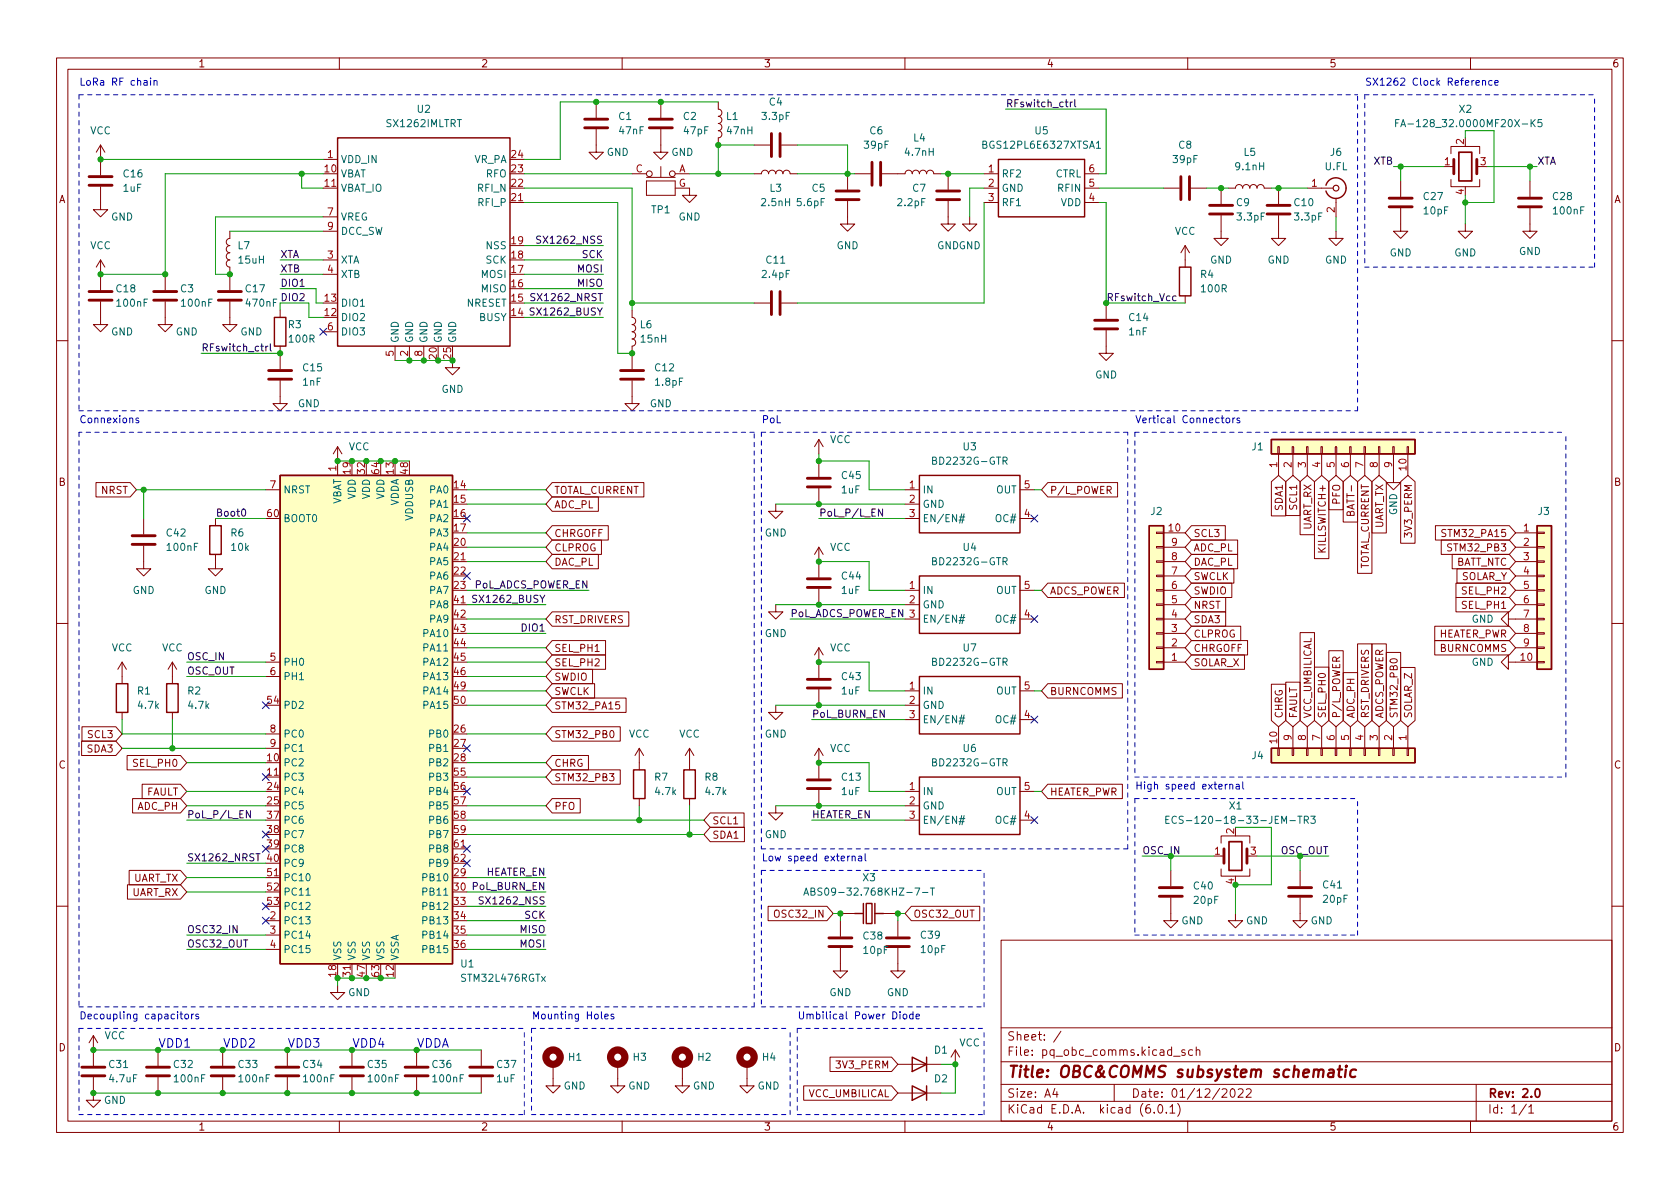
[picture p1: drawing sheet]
<svg xmlns="http://www.w3.org/2000/svg" width="297mm" height="210mm" viewBox="0 0 297 210" stroke-linecap="round" stroke-linejoin="round" font-family="sans-serif">
<defs><g id="words">
<text font-size="2.8" fill="#840000" x="178" y="190.6">Title: OBC&amp;COMMS subsystem schematic</text>
<g font-size="2.1" fill="#0000c2">
<text x="27.9" y="185.2">VDD1</text>
<text x="39.4" y="185.2">VDD2</text>
<text x="50.8" y="185.2">VDD3</text>
<text x="62.2" y="185.2">VDD4</text>
<text x="73.7" y="185.2">VDDA</text>
</g>
<g font-size="2.1" fill="#840000">
<text x="178" y="184">Sheet: /</text>
<text x="178" y="186.7">File: pq_obc_comms.kicad_sch</text>
<text x="178" y="196.9">KiCad E.D.A. kicad (6.0.1)</text>
<text x="178" y="194.1">Size: A4</text>
<text x="200" y="194.1">Date: 01/12/2022</text>
<text x="263" y="194.1">Rev: 2.0</text>
<text x="263" y="196.9">Id: 1/1</text>
</g>
<g font-size="1.8" fill="#840000">
<text x="35" y="11.9">1</text>
<text x="85" y="11.9">2</text>
<text x="135" y="11.9">3</text>
<text x="185" y="11.9">4</text>
<text x="235" y="11.9">5</text>
<text x="285" y="11.9">6</text>
<text x="10.3" y="35.9">A</text>
<text x="285.3" y="35.9">A</text>
<text x="10.3" y="85.9">B</text>
<text x="17.9" y="87.3">NRST</text>
<text x="97.9" y="89.9">ADC_PL</text>
<text x="97.9" y="87.3">TOTAL_CURRENT</text>
<text x="185.6" y="87.3">P/L_POWER</text>
<text x="236.9" y="89.1" transform="rotate(-90 236.9 89.1)">PFO</text>
<text x="285.3" y="85.9">B</text>
<text x="97.9" y="95">CHRGOFF</text>
<text x="211" y="95">SCL3</text>
<text x="226.8" y="90.2" transform="rotate(-90 226.8 90.2)">SDA1</text>
<text x="229.3" y="90" transform="rotate(-90 229.3 90)">SCL1</text>
<text x="231.9" y="93.8" transform="rotate(-90 231.9 93.8)">UART_RX</text>
<text x="239.5" y="90.8" transform="rotate(-90 239.5 90.8)">BATT-</text>
<text x="244.6" y="93.7" transform="rotate(-90 244.6 93.7)">UART_TX</text>
<text x="249.6" y="94.7" transform="rotate(-90 249.6 94.7)">3V3_PERM</text>
<text x="255.4" y="95">STM32_PA15</text>
<text x="97.9" y="100">DAC_PL</text>
<text x="97.9" y="97.5">CLPROG</text>
<text x="211" y="97.5">ADC_PL</text>
<text x="211" y="100">DAC_PL</text>
<text x="234.4" y="97.4" transform="rotate(-90 234.4 97.4)">KILLSWITCH+</text>
<text x="242" y="101" transform="rotate(-90 242 101)">TOTAL_CURRENT</text>
<text x="256.4" y="97.5">STM32_PB3</text>
<text x="257.2" y="100">BATT_NTC</text>
<text x="185.6" y="105.1">ADCS_POWER</text>
<text x="211" y="105.1">SWDIO</text>
<text x="211" y="107.7">NRST</text>
<text x="211" y="102.6">SWCLK</text>
<text x="258.2" y="102.6">SOLAR_Y</text>
<text x="258.7" y="105.1">SEL_PH2</text>
<text x="258.7" y="107.7">SEL_PH1</text>
<text x="97.9" y="110.2">RST_DRIVERS</text>
<text x="211" y="110.2">SDA3</text>
<text x="211" y="112.7">CLPROG</text>
<text x="254.2" y="112.7">HEATER_PWR</text>
<text x="97.9" y="115.3">SEL_PH1</text>
<text x="97.9" y="117.8">SEL_PH2</text>
<text x="211" y="115.3">CHRGOFF</text>
<text x="211" y="117.8">SOLAR_X</text>
<text x="254.7" y="115.3">BURNCOMMS</text>
<text x="97.9" y="120.4">SWDIO</text>
<text x="97.9" y="125.4">STM32_PA15</text>
<text x="97.9" y="122.9">SWCLK</text>
<text x="185.6" y="122.9">BURNCOMMS</text>
<text x="15.6" y="130.5">SCL3</text>
<text x="97.9" y="130.5">STM32_PB0</text>
<text x="226.8" y="127.1" transform="rotate(-90 226.8 127.1)">CHRG</text>
<text x="229.3" y="127.1" transform="rotate(-90 229.3 127.1)">FAULT</text>
<text x="231.9" y="127.1" transform="rotate(-90 231.9 127.1)">VCC_UMBILICAL</text>
<text x="234.4" y="127.1" transform="rotate(-90 234.4 127.1)">SEL_PH0</text>
<text x="236.9" y="127.1" transform="rotate(-90 236.9 127.1)">P/L_POWER</text>
<text x="239.5" y="127.1" transform="rotate(-90 239.5 127.1)">ADC_PH</text>
<text x="242" y="127.1" transform="rotate(-90 242 127.1)">RST_DRIVERS</text>
<text x="244.6" y="127.1" transform="rotate(-90 244.6 127.1)">ADCS_POWER</text>
<text x="247.1" y="127.1" transform="rotate(-90 247.1 127.1)">STM32_PB0</text>
<text x="249.6" y="127.1" transform="rotate(-90 249.6 127.1)">SOLAR_Z</text>
<text x="10.3" y="135.9">C</text>
<text x="15.4" y="133.1">SDA3</text>
<text x="23.7" y="135.6">SEL_PH0</text>
<text x="97.9" y="135.6">CHRG</text>
<text x="285.3" y="135.9">C</text>
<text x="24.3" y="143.2">ADC_PH</text>
<text x="25.8" y="140.7">FAULT</text>
<text x="97.9" y="143.2">PFO</text>
<text x="97.9" y="138.1">STM32_PB3</text>
<text x="185.6" y="140.7">HEATER_PWR</text>
<text x="125.9" y="145.8">SCL1</text>
<text x="125.9" y="148.3">SDA1</text>
<text x="23.4" y="155.9">UART_TX</text>
<text x="23.2" y="158.5">UART_RX</text>
<text x="137.3" y="162.3">OSC32_IN</text>
<text x="161.4" y="162.3">OSC32_OUT</text>
<text x="10.3" y="185.9">D</text>
<text x="285.3" y="185.9">D</text>
<text x="148.1" y="188.9">3V3_PERM</text>
<text x="142.9" y="194">VCC_UMBILICAL</text>
<text x="35" y="199.9">1</text>
<text x="85" y="199.9">2</text>
<text x="135" y="199.9">3</text>
<text x="185" y="199.9">4</text>
<text x="235" y="199.9">5</text>
<text x="285" y="199.9">6</text>
</g>
<g font-size="1.8" fill="#0000c2">
<text x="14" y="15.1">LoRa RF chain</text>
<text x="241.3" y="15.1">SX1262 Clock Reference</text>
<text x="14" y="74.8">Connexions</text>
<text x="134.6" y="74.8">PoL</text>
<text x="200.7" y="74.8">Vertical Connectors</text>
<text x="200.7" y="139.6">High speed external</text>
<text x="134.6" y="152.3">Low speed external</text>
<text x="14" y="180.2">Decoupling capacitors</text>
<text x="94" y="180.2">Mounting Holes</text>
<text x="141" y="180.2">Umbilical Power Diode</text>
</g>
<g font-size="1.8" fill="#006464">
<text x="15.9" y="23.7">VCC</text>
<text x="68.5" y="22.5">SX1262IMLTRT</text>
<text x="73.8" y="19.9">U2</text>
<text x="109.4" y="21.2">C1</text>
<text x="109.6" y="23.7">47nF</text>
<text x="120.8" y="21.2">C2</text>
<text x="121" y="23.7">47pF</text>
<text x="128.4" y="21.2">L1</text>
<text x="128.6" y="23.7">47nH</text>
<text x="134.9" y="21.2">3.3pF</text>
<text x="136" y="18.7">C4</text>
<text x="153.8" y="23.7">C6</text>
<text x="183" y="23.7">U5</text>
<text x="248.8" y="22.5">FA-128_32.0000MF20X-K5</text>
<text x="258" y="19.9">X2</text>
<text x="60.2" y="28.8">VDD_IN</text>
<text x="83.8" y="28.8">VR_PA</text>
<text x="107.3" y="27.6">GND</text>
<text x="118.7" y="27.6">GND</text>
<text x="152.9" y="26.3">39pF</text>
<text x="160.2" y="27.6">4.7nH</text>
<text x="161.5" y="25">L4</text>
<text x="174.2" y="26.3">BGS12PL6E6327XTSA1</text>
<text x="207.5" y="28.8">39pF</text>
<text x="208.4" y="26.3">C8</text>
<text x="219.9" y="27.6">L5</text>
<text x="235.2" y="27.6">J6</text>
<text x="21.8" y="33.9">1uF</text>
<text x="21.9" y="31.4">C16</text>
<text x="60.2" y="31.4">VBAT</text>
<text x="60.2" y="33.9">VBAT_IO</text>
<text x="84.6" y="33.9">RFI_N</text>
<text x="85.9" y="31.4">RFO</text>
<text x="136.1" y="33.9">L3</text>
<text x="143.6" y="33.9">C5</text>
<text x="161.4" y="33.9">C7</text>
<text x="177" y="31.4">RF2</text>
<text x="177" y="33.9">GND</text>
<text x="186.5" y="31.4">CTRL</text>
<text x="187.1" y="33.9">RFIN</text>
<text x="218.6" y="30.1">9.1nH</text>
<text x="234.3" y="30.1">U.FL</text>
<text x="251.8" y="35.4">C27</text>
<text x="274.6" y="35.4">C28</text>
<text x="19.6" y="39">GND</text>
<text x="60.2" y="39">VREG</text>
<text x="60.2" y="41.5">DCC_SW</text>
<text x="84.6" y="36.4">RFI_P</text>
<text x="115.2" y="37.7">TP1</text>
<text x="120" y="39">GND</text>
<text x="134.8" y="36.4">2.5nH</text>
<text x="141" y="36.4">5.6pF</text>
<text x="158.8" y="36.4">2.2pF</text>
<text x="177" y="36.4">RF1</text>
<text x="187.5" y="36.4">VDD</text>
<text x="207.7" y="41.5">VCC</text>
<text x="218.6" y="36.4">C9</text>
<text x="218.8" y="39">3.3pF</text>
<text x="228.9" y="36.4">C10</text>
<text x="229" y="39">3.3pF</text>
<text x="251.8" y="37.9">10pF</text>
<text x="274.8" y="37.9">100nF</text>
<text x="15.9" y="44.1">VCC</text>
<text x="42.1" y="44.1">L7</text>
<text x="42.3" y="46.6">15uH</text>
<text x="60.2" y="46.6">XTA</text>
<text x="85.9" y="46.6">SCK</text>
<text x="86" y="44.1">NSS</text>
<text x="135.5" y="46.6">C11</text>
<text x="147.9" y="44.1">GND</text>
<text x="165.7" y="44.1">GNDGND</text>
<text x="213.9" y="46.6">GND</text>
<text x="224.1" y="46.6">GND</text>
<text x="234.3" y="46.6">GND</text>
<text x="245.7" y="45.3">GND</text>
<text x="257.1" y="45.3">GND</text>
<text x="268.5" y="45.1">GND</text>
<text x="20.6" y="51.7">C18</text>
<text x="31.9" y="51.7">C3</text>
<text x="43.5" y="51.7">C17</text>
<text x="60.2" y="49.1">XTB</text>
<text x="85.1" y="51.7">MISO</text>
<text x="85.1" y="49.1">MOSI</text>
<text x="134.9" y="49.1">2.4pF</text>
<text x="212.3" y="49.1">R4</text>
<text x="212.5" y="51.7">100R</text>
<text x="19.6" y="59.3">GND</text>
<text x="20.8" y="54.2">100nF</text>
<text x="31.1" y="59.3">GND</text>
<text x="32.2" y="54.2">100nF</text>
<text x="42.5" y="59.3">GND</text>
<text x="43.6" y="54.2">470nF</text>
<text x="51" y="58">R3</text>
<text x="60.2" y="56.8">DIO2</text>
<text x="60.2" y="54.2">DIO1</text>
<text x="60.2" y="59.3">DIO3</text>
<text x="82.5" y="54.2">NRESET</text>
<text x="84.7" y="56.8">BUSY</text>
<text x="113.2" y="58">L6</text>
<text x="199.6" y="59.3">1nF</text>
<text x="199.7" y="56.8">C14</text>
<text x="51.2" y="60.6">100R</text>
<text x="53.6" y="65.7">C15</text>
<text x="70.5" y="60.7" transform="rotate(-90 70.5 60.7)">GND</text>
<text x="73" y="60.7" transform="rotate(-90 73 60.7)">GND</text>
<text x="75.6" y="60.7" transform="rotate(-90 75.6 60.7)">GND</text>
<text x="78.1" y="60.7" transform="rotate(-90 78.1 60.7)">GND</text>
<text x="80.6" y="60.7" transform="rotate(-90 80.6 60.7)">GND</text>
<text x="113.4" y="60.6">15nH</text>
<text x="115.9" y="65.7">C12</text>
<text x="53.6" y="68.2">1nF</text>
<text x="78" y="69.5">GND</text>
<text x="116" y="68.2">1.8pF</text>
<text x="193.6" y="66.9">GND</text>
<text x="52.6" y="72">GND</text>
<text x="114.9" y="72">GND</text>
<text x="61.6" y="79.6">VCC</text>
<text x="146.7" y="78.4">VCC</text>
<text x="165.4" y="82.2">BD2232G-GTR</text>
<text x="170.3" y="79.6">U3</text>
<text x="221.4" y="79.6">J1</text>
<text x="50" y="87.2">NRST</text>
<text x="60.3" y="89.4" transform="rotate(-90 60.3 89.4)">VBAT</text>
<text x="62.9" y="88.3" transform="rotate(-90 62.9 88.3)">VDD</text>
<text x="65.4" y="88.3" transform="rotate(-90 65.4 88.3)">VDD</text>
<text x="67.9" y="88.3" transform="rotate(-90 67.9 88.3)">VDD</text>
<text x="70.5" y="89.6" transform="rotate(-90 70.5 89.6)">VDDA</text>
<text x="76.1" y="87.2">PA0</text>
<text x="76.1" y="89.8">PA1</text>
<text x="148.8" y="87.2">1uF</text>
<text x="148.9" y="84.7">C45</text>
<text x="163.1" y="87.2">IN</text>
<text x="163.1" y="89.8">GND</text>
<text x="176.1" y="87.2">OUT</text>
<text x="29.5" y="94.9">C42</text>
<text x="40.8" y="94.9">R6</text>
<text x="50" y="92.3">BOOT0</text>
<text x="73" y="92" transform="rotate(-90 73 92)">VDDUSB</text>
<text x="76.1" y="92.3">PA2</text>
<text x="76.1" y="94.9">PA3</text>
<text x="135.2" y="94.9">GND</text>
<text x="163.1" y="92.3">EN/EN#</text>
<text x="176.2" y="92.3">OC#</text>
<text x="203.5" y="91.1">J2</text>
<text x="247" y="91.1" transform="rotate(-90 247 91.1)">GND</text>
<text x="272" y="91.1">J3</text>
<text x="29.7" y="97.4">100nF</text>
<text x="41" y="97.4">10k</text>
<text x="76.1" y="97.4">PA4</text>
<text x="76.1" y="99.9">PA5</text>
<text x="146.7" y="97.4">VCC</text>
<text x="165.4" y="99.9">BD2232G-GTR</text>
<text x="170.3" y="97.4">U4</text>
<text x="23.4" y="105">GND</text>
<text x="36.1" y="105">GND</text>
<text x="76.1" y="102.5">PA6</text>
<text x="76.1" y="105">PA7</text>
<text x="76.1" y="107.6">PA8</text>
<text x="148.8" y="105">1uF</text>
<text x="148.9" y="102.5">C44</text>
<text x="163.1" y="105">IN</text>
<text x="163.1" y="107.6">GND</text>
<text x="176.1" y="105">OUT</text>
<text x="75.1" y="112.6">PA10</text>
<text x="76.1" y="110.1">PA9</text>
<text x="135.2" y="112.6">GND</text>
<text x="163.1" y="110.1">EN/EN#</text>
<text x="176.2" y="110.1">OC#</text>
<text x="260.2" y="110.1">GND</text>
<text x="19.7" y="115.2">VCC</text>
<text x="28.6" y="115.2">VCC</text>
<text x="50" y="117.7">PH0</text>
<text x="75.1" y="115.2">PA11</text>
<text x="75.1" y="117.7">PA12</text>
<text x="146.7" y="115.2">VCC</text>
<text x="165.4" y="117.7">BD2232G-GTR</text>
<text x="170.3" y="115.2">U7</text>
<text x="260.2" y="117.7">GND</text>
<text x="24.3" y="122.8">R1</text>
<text x="24.5" y="125.3">4.7k</text>
<text x="33.2" y="122.8">R2</text>
<text x="33.4" y="125.3">4.7k</text>
<text x="50" y="125.3">PD2</text>
<text x="50" y="120.3">PH1</text>
<text x="75.1" y="120.3">PA13</text>
<text x="75.1" y="122.8">PA14</text>
<text x="75.1" y="125.3">PA15</text>
<text x="148.8" y="122.8">1uF</text>
<text x="148.9" y="120.3">C43</text>
<text x="163.1" y="122.8">IN</text>
<text x="163.1" y="125.3">GND</text>
<text x="176.1" y="122.8">OUT</text>
<text x="50" y="130.4">PC0</text>
<text x="76.1" y="130.4">PB0</text>
<text x="111.2" y="130.4">VCC</text>
<text x="120.1" y="130.4">VCC</text>
<text x="135.2" y="130.4">GND</text>
<text x="163.1" y="127.9">EN/EN#</text>
<text x="176.2" y="127.9">OC#</text>
<text x="50" y="135.5">PC2</text>
<text x="50" y="133">PC1</text>
<text x="76.1" y="133">PB1</text>
<text x="76.1" y="135.5">PB2</text>
<text x="146.7" y="133">VCC</text>
<text x="165.4" y="135.5">BD2232G-GTR</text>
<text x="170.3" y="133">U6</text>
<text x="221.4" y="134.2">J4</text>
<text x="50" y="138">PC3</text>
<text x="50" y="140.6">PC4</text>
<text x="50" y="143.1">PC5</text>
<text x="76.1" y="138">PB3</text>
<text x="76.1" y="140.6">PB4</text>
<text x="76.1" y="143.1">PB5</text>
<text x="115.8" y="138">R7</text>
<text x="116" y="140.6">4.7k</text>
<text x="124.6" y="138">R8</text>
<text x="124.8" y="140.6">4.7k</text>
<text x="148.8" y="140.6">1uF</text>
<text x="148.9" y="138">C13</text>
<text x="163.1" y="140.6">IN</text>
<text x="163.1" y="143.1">GND</text>
<text x="176.1" y="140.6">OUT</text>
<text x="217.4" y="143.1">X1</text>
<text x="50" y="145.7">PC6</text>
<text x="50" y="148.2">PC7</text>
<text x="76.1" y="145.7">PB6</text>
<text x="76.1" y="148.2">PB7</text>
<text x="135.2" y="148.2">GND</text>
<text x="163.1" y="145.7">EN/EN#</text>
<text x="176.2" y="145.7">OC#</text>
<text x="209.1" y="145.7">ECS-120-18-33-JEM-TR3</text>
<text x="50" y="150.7">PC8</text>
<text x="50" y="153.3">PC9</text>
<text x="50" y="155.8">PC10</text>
<text x="75.1" y="155.8">PB10</text>
<text x="76.1" y="150.7">PB8</text>
<text x="76.1" y="153.3">PB9</text>
<text x="152.6" y="155.8">X3</text>
<text x="50" y="158.4">PC11</text>
<text x="50" y="160.9">PC12</text>
<text x="75.1" y="158.4">PB11</text>
<text x="75.1" y="160.9">PB12</text>
<text x="144.4" y="158.4">ABS09-32.768KHZ-7-T</text>
<text x="211.1" y="157.3">C40</text>
<text x="211.2" y="159.8">20pF</text>
<text x="234" y="157.1">C41</text>
<text x="234" y="159.6">20pF</text>
<text x="50" y="163.4">PC13</text>
<text x="50" y="166">PC14</text>
<text x="75.1" y="163.4">PB13</text>
<text x="75.1" y="166">PB14</text>
<text x="152.7" y="166.1">C38</text>
<text x="162.9" y="166">C39</text>
<text x="208.9" y="163.4">GND</text>
<text x="220.3" y="163.4">GND</text>
<text x="231.7" y="163.4">GND</text>
<text x="50" y="168.5">PC15</text>
<text x="60.3" y="169.9" transform="rotate(-90 60.3 169.9)">VSS</text>
<text x="62.9" y="169.9" transform="rotate(-90 62.9 169.9)">VSS</text>
<text x="65.4" y="169.9" transform="rotate(-90 65.4 169.9)">VSS</text>
<text x="67.9" y="169.9" transform="rotate(-90 67.9 169.9)">VSS</text>
<text x="70.5" y="169.9" transform="rotate(-90 70.5 169.9)">VSSA</text>
<text x="75.1" y="168.5">PB15</text>
<text x="81.5" y="171.1">U1</text>
<text x="81.8" y="173.6">STM32L476RGTx</text>
<text x="152.7" y="168.7">10pF</text>
<text x="162.9" y="168.5">10pF</text>
<text x="61.5" y="176.1">GND</text>
<text x="146.6" y="176.1">GND</text>
<text x="156.8" y="176.1">GND</text>
<text x="18.5" y="183.8">VCC</text>
<text x="169.6" y="185">VCC</text>
<text x="19.4" y="188.8">C31</text>
<text x="19.5" y="191.4">4.7uF</text>
<text x="30.8" y="188.8">C32</text>
<text x="30.9" y="191.4">100nF</text>
<text x="42.2" y="188.8">C33</text>
<text x="42.4" y="191.4">100nF</text>
<text x="53.6" y="188.8">C34</text>
<text x="53.8" y="191.4">100nF</text>
<text x="65.1" y="188.8">C35</text>
<text x="65.2" y="191.4">100nF</text>
<text x="76.5" y="188.8">C36</text>
<text x="76.7" y="191.4">100nF</text>
<text x="87.9" y="191.4">1uF</text>
<text x="87.9" y="188.8">C37</text>
<text x="100.5" y="187.6">H1</text>
<text x="112" y="187.6">H3</text>
<text x="123.4" y="187.6">H2</text>
<text x="134.8" y="187.6">H4</text>
<text x="165.2" y="191.4">D2</text>
<text x="165.2" y="186.3">D1</text>
<text x="18.4" y="195.2">GND</text>
<text x="99.6" y="192.7">GND</text>
<text x="111.1" y="192.7">GND</text>
<text x="122.5" y="192.7">GND</text>
<text x="133.9" y="192.7">GND</text>
</g>
<g font-size="1.8" fill="#0f0f0f">
<text x="177.8" y="18.9">RFswitch_ctrl</text>
<text x="242.8" y="29.1">XTB</text>
<text x="271.8" y="29.1">XTA</text>
<text x="49.5" y="45.6">XTA</text>
<text x="95.8" y="43.1">SX1262_NSS</text>
<text x="102.9" y="45.6">SCK</text>
<text x="49.5" y="53.2">DIO2</text>
<text x="49.5" y="50.7">DIO1</text>
<text x="49.5" y="48.2">XTB</text>
<text x="94.6" y="53.2">SX1262_NRST</text>
<text x="102.2" y="50.7">MISO</text>
<text x="102.2" y="48.2">MOSI</text>
<text x="94.5" y="55.8">SX1262_BUSY</text>
<text x="35.6" y="62.1">RFswitch_ctrl</text>
<text x="38.1" y="91.3">Boot0</text>
<text x="144.8" y="91.3">PoL_P/L_EN</text>
<text x="83.7" y="104">PoL_ADCS_POWER_EN</text>
<text x="84.3" y="106.6">SX1262_BUSY</text>
<text x="92.4" y="111.7">DIO1</text>
<text x="139.7" y="109.1">PoL_ADCS_POWER_EN 3</text>
<text x="33" y="119.3">OSC_OUT</text>
<text x="33" y="116.7">OSC_IN</text>
<text x="143.5" y="126.9">PoL_BURN_EN</text>
<text x="33" y="144.7">PoL_P/L_EN</text>
<text x="143.5" y="144.7">HEATER_EN</text>
<text x="33" y="152.3">SX1262_NRST</text>
<text x="85.8" y="154.8">HEATER_EN</text>
<text x="83.6" y="157.4">PoL_BURN_EN</text>
<text x="85.6" y="159.9">SX1262_NSS</text>
<text x="33" y="167.5">OSC32_OUT</text>
<text x="33" y="165">OSC32_IN</text>
<text x="92" y="165">MISO</text>
<text x="92" y="167.5">MOSI</text>
<text x="92.8" y="162.5">SCK</text>
</g>
<g font-size="1.8" fill="#a90000">
<text x="57.9" y="27.9">1</text>
<text x="90.5" y="27.9">24</text>
<text x="255.4" y="29.2">1</text>
<text x="258.8" y="25.5" transform="rotate(-90 258.8 25.5)">2</text>
<text x="261.8" y="29.2">3</text>
<text x="57.4" y="30.5">10</text>
<text x="57.4" y="33">11</text>
<text x="90.5" y="35.6">21</text>
<text x="90.5" y="33">22</text>
<text x="90.5" y="30.5">23</text>
<text x="112.4" y="30.5">C</text>
<text x="120" y="33">G</text>
<text x="120" y="30.5">A</text>
<text x="174.8" y="30.5">1</text>
<text x="174.8" y="33">2</text>
<text x="174.8" y="35.6">3</text>
<text x="192.5" y="35.6">4</text>
<text x="192.5" y="33">5</text>
<text x="192.5" y="30.5">6</text>
<text x="231.9" y="33">1</text>
<text x="258.8" y="34.4" transform="rotate(-90 258.8 34.4)">4</text>
<text x="57.9" y="38.1">7</text>
<text x="57.9" y="40.6">9</text>
<text x="236" y="37.6" transform="rotate(-90 236 37.6)">2</text>
<text x="57.9" y="45.7">3</text>
<text x="90.5" y="45.7">18</text>
<text x="90.5" y="43.2">19</text>
<text x="57.4" y="53.3">13</text>
<text x="57.9" y="48.3">4</text>
<text x="90.5" y="53.3">15</text>
<text x="90.5" y="50.8">16</text>
<text x="90.5" y="48.3">17</text>
<text x="57.4" y="55.9">12</text>
<text x="57.9" y="58.4">6</text>
<text x="90.5" y="55.9">14</text>
<text x="69.6" y="63" transform="rotate(-90 69.6 63)">5</text>
<text x="72.1" y="63" transform="rotate(-90 72.1 63)">2</text>
<text x="74.7" y="63" transform="rotate(-90 74.7 63)">8</text>
<text x="77.2" y="63.5" transform="rotate(-90 77.2 63.5)">20</text>
<text x="79.8" y="63.5" transform="rotate(-90 79.8 63.5)">25</text>
<text x="59.4" y="83.3" transform="rotate(-90 59.4 83.3)">1</text>
<text x="62" y="83.8" transform="rotate(-90 62 83.8)">19</text>
<text x="64.5" y="83.8" transform="rotate(-90 64.5 83.8)">32</text>
<text x="67.1" y="83.8" transform="rotate(-90 67.1 83.8)">64</text>
<text x="69.6" y="83.8" transform="rotate(-90 69.6 83.8)">13</text>
<text x="72.1" y="83.8" transform="rotate(-90 72.1 83.8)">48</text>
<text x="225.8" y="82.7" transform="rotate(-90 225.8 82.7)">1</text>
<text x="228.3" y="82.7" transform="rotate(-90 228.3 82.7)">2</text>
<text x="230.9" y="82.7" transform="rotate(-90 230.9 82.7)">3</text>
<text x="233.4" y="82.7" transform="rotate(-90 233.4 82.7)">4</text>
<text x="236" y="82.7" transform="rotate(-90 236 82.7)">5</text>
<text x="238.5" y="82.7" transform="rotate(-90 238.5 82.7)">6</text>
<text x="241" y="82.7" transform="rotate(-90 241 82.7)">7</text>
<text x="243.6" y="82.7" transform="rotate(-90 243.6 82.7)">8</text>
<text x="246.1" y="82.7" transform="rotate(-90 246.1 82.7)">9</text>
<text x="248.7" y="83.1" transform="rotate(-90 248.7 83.1)">10</text>
<text x="47.8" y="86.4">7</text>
<text x="80.3" y="86.4">14</text>
<text x="80.3" y="88.9">15</text>
<text x="160.8" y="86.4">1</text>
<text x="160.8" y="88.9">2</text>
<text x="181.1" y="86.4">5</text>
<text x="47.3" y="91.4">60</text>
<text x="80.3" y="91.4">16</text>
<text x="80.3" y="94">17</text>
<text x="160.8" y="91.4">3</text>
<text x="181.1" y="91.4">4</text>
<text x="206.7" y="94">10</text>
<text x="269.4" y="94">1</text>
<text x="80.3" y="96.5">20</text>
<text x="80.3" y="99.1">21</text>
<text x="80.3" y="101.6">22</text>
<text x="207.2" y="101.6">7</text>
<text x="207.2" y="99.1">8</text>
<text x="207.2" y="96.5">9</text>
<text x="269.4" y="96.5">2</text>
<text x="269.4" y="99.1">3</text>
<text x="269.4" y="101.6">4</text>
<text x="80.3" y="104.1">23</text>
<text x="80.3" y="106.7">41</text>
<text x="160.8" y="104.1">1</text>
<text x="160.8" y="106.7">2</text>
<text x="181.1" y="104.1">5</text>
<text x="207.2" y="106.7">5</text>
<text x="207.2" y="104.1">6</text>
<text x="269.4" y="104.1">5</text>
<text x="269.4" y="106.7">6</text>
<text x="80.3" y="109.2">42</text>
<text x="80.3" y="111.8">43</text>
<text x="181.1" y="109.2">4</text>
<text x="207.2" y="111.8">3</text>
<text x="207.2" y="109.2">4</text>
<text x="269.4" y="109.2">7</text>
<text x="269.4" y="111.8">8</text>
<text x="47.8" y="116.8">5</text>
<text x="47.8" y="119.4">6</text>
<text x="80.3" y="114.3">44</text>
<text x="80.3" y="116.8">45</text>
<text x="80.3" y="119.4">46</text>
<text x="207.2" y="116.8">1</text>
<text x="207.2" y="114.3">2</text>
<text x="268.9" y="116.8">10</text>
<text x="269.4" y="114.3">9</text>
<text x="47.3" y="124.5">54</text>
<text x="80.3" y="121.9">49</text>
<text x="80.3" y="124.5">50</text>
<text x="160.8" y="121.9">1</text>
<text x="160.8" y="124.5">2</text>
<text x="181.1" y="121.9">5</text>
<text x="47.8" y="129.5">8</text>
<text x="80.3" y="129.5">26</text>
<text x="160.8" y="127">3</text>
<text x="181.1" y="127">4</text>
<text x="225.8" y="131.4" transform="rotate(-90 225.8 131.4)">10</text>
<text x="228.3" y="130.9" transform="rotate(-90 228.3 130.9)">9</text>
<text x="230.9" y="130.9" transform="rotate(-90 230.9 130.9)">8</text>
<text x="233.4" y="130.9" transform="rotate(-90 233.4 130.9)">7</text>
<text x="236" y="130.9" transform="rotate(-90 236 130.9)">6</text>
<text x="238.5" y="130.9" transform="rotate(-90 238.5 130.9)">5</text>
<text x="241" y="130.9" transform="rotate(-90 241 130.9)">4</text>
<text x="243.6" y="130.9" transform="rotate(-90 243.6 130.9)">3</text>
<text x="246.1" y="130.9" transform="rotate(-90 246.1 130.9)">2</text>
<text x="248.7" y="130.9" transform="rotate(-90 248.7 130.9)">1</text>
<text x="47.3" y="134.6">10</text>
<text x="47.3" y="137.2">11</text>
<text x="47.8" y="132.1">9</text>
<text x="80.3" y="132.1">27</text>
<text x="80.3" y="134.6">28</text>
<text x="80.3" y="137.2">55</text>
<text x="47.3" y="139.7">24</text>
<text x="47.3" y="142.2">25</text>
<text x="80.3" y="139.7">56</text>
<text x="80.3" y="142.2">57</text>
<text x="160.8" y="139.7">1</text>
<text x="160.8" y="142.2">2</text>
<text x="181.1" y="139.7">5</text>
<text x="47.3" y="144.8">37</text>
<text x="47.3" y="147.3">38</text>
<text x="47.3" y="149.9">39</text>
<text x="80.3" y="144.8">58</text>
<text x="80.3" y="147.3">59</text>
<text x="80.3" y="149.9">61</text>
<text x="160.8" y="144.8">3</text>
<text x="181.1" y="144.8">4</text>
<text x="218.2" y="147.4" transform="rotate(-90 218.2 147.4)">2</text>
<text x="47.3" y="152.4">40</text>
<text x="47.3" y="154.9">51</text>
<text x="80.3" y="154.9">29</text>
<text x="80.3" y="152.4">62</text>
<text x="214.8" y="151.1">1</text>
<text x="221.1" y="151.1">3</text>
<text x="47.3" y="157.5">52</text>
<text x="47.3" y="160">53</text>
<text x="80.3" y="157.5">30</text>
<text x="80.3" y="160">33</text>
<text x="218.2" y="156.3" transform="rotate(-90 218.2 156.3)">4</text>
<text x="47.8" y="162.6">2</text>
<text x="47.8" y="165.1">3</text>
<text x="47.8" y="167.6">4</text>
<text x="80.3" y="162.6">34</text>
<text x="80.3" y="165.1">35</text>
<text x="80.3" y="167.6">36</text>
<text x="59.4" y="172.7" transform="rotate(-90 59.4 172.7)">18</text>
<text x="62" y="172.7" transform="rotate(-90 62 172.7)">31</text>
<text x="64.5" y="172.7" transform="rotate(-90 64.5 172.7)">47</text>
<text x="67.1" y="172.7" transform="rotate(-90 67.1 172.7)">63</text>
<text x="69.6" y="172.7" transform="rotate(-90 69.6 172.7)">12</text>
</g>
<g font-size="1.8" fill="#009600">
<text x="195.6" y="53.2">RFswitch_Vcc</text>
<text x="201.9" y="151">OSC_IN</text>
<text x="226.4" y="151">OSC_OUT</text>
</g>
</g></defs>
<g fill="none" stroke="#840000" stroke-width=".18">
<path d="M10 10.2h277v190.1h-277zM12 12.2h273v186.1h-273zM60 10.2v2M105.4 18v2.8M110 10.2v2M116.8 18v2.8M127 18v1.3a.64 .64 0 0 1 .6 .6 .64 .64 0 0 1-.6 .7 .64 .64 0 0 1 .6 .6 .64 .64 0 0 1-.6 .6 .64 .64 0 0 1 .6 .7 .64 .64 0 0 1-.6 .6 .64 .64 0 0 1 .6 .6 .64 .64 0 0 1-.6 .7v1.2M160 10.2v2M210 10.2v2M260 10.2v2M17.8 33v4.1h1.2l-1.2 1.2-1.3-1.2h1.3M17.8 25.6v5.4"/>
<path d="M17.8 25.6l-.8 1.3M17.8 25.6l.7 1.3M57.1 33.3h2.6M57.1 28.2h2.6M57.1 38.3h2.6M90.2 35.8h2.5M105.4 22.9v4h1.3l-1.3 1.3-1.3-1.3h1.3M111.8 30.7h2.5M114.3 34.5h5.1zM114.3 32v2.5zM114.3 32h5.1zM114.3 31.4h5.1"/>
<path d="M116.8 22.9v4h1.3l-1.3 1.3-1.2-1.3h1.2M116.8 29.5v1.9M119.4 32v2.5zM119.4 33.3h2.5v1.2h1.3l-1.3 1.3-1.3-1.3h1.3M119.4 30.7h2.5M133.3 30.7h1.3a.64 .64 0 0 1 .7-.6 .64 .64 0 0 1 .6 .6 .64 .64 0 0 1 .6-.6 .64 .64 0 0 1 .7 .6 .64 .64 0 0 1 .6-.6 .64 .64 0 0 1 .6 .6 .64 .64 0 0 1 .7-.6 .64 .64 0 0 1 .6 .6h1.3M133.3 25.6h2.8M138.2 25.6h2.8M149.9 35.6v4h1.2l-1.2 1.3-1.3-1.3h1.3M149.9 30.7v2.8M151.1 30.7h2.8M156 30.7h4a.64 .64 0 0 1 .7-.6 .64 .64 0 0 1 .6 .6 .64 .64 0 0 1 .6-.6 .64 .64 0 0 1 .7 .6 .64 .64 0 0 1 .6-.6 .64 .64 0 0 1 .6 .6 .64 .64 0 0 1 .7-.6 .64 .64 0 0 1 .6 .6h1.3"/>
<path d="M167.6 35.6v4h1.3l-1.3 1.3-1.2-1.3h1.2M167.6 30.7v2.8M171.4 38.3v1.3h1.3l-1.3 1.3-1.2-1.3h1.2M174 30.7h2.5M174 33.3h2.5M174 35.8h2.5M191.8 30.7h2.5M191.8 33.3h2.5M191.8 35.8h2.5M205.7 33.3h2.8M210.6 33.3h2.8M215.9 38.1v4.1h1.3l-1.3 1.2-1.3-1.2h1.3"/>
<path d="M215.9 33.3v2.8M217.2 33.3h1.2a.64 .64 0 0 1 .7-.7 .64 .64 0 0 1 .6 .7 .64 .64 0 0 1 .6-.7 .64 .64 0 0 1 .7 .7 .64 .64 0 0 1 .6-.7 .64 .64 0 0 1 .6 .7 .64 .64 0 0 1 .7-.7 .64 .64 0 0 1 .6 .7h1.3M226.1 38.1v4.1h1.2l-1.2 1.2-1.3-1.2h1.3M226.1 33.3v2.8M231.1 33.3h4.6M236.2 35v3.3M247.6 36.8v4.1h1.3l-1.3 1.3-1.2-1.3h1.2M247.6 32v2.8M256.5 31.7v1.3h5.1v-1.3M256.5 27.2v-1.3h5.1v1.3M256.5 29.5h.5M259.1 39.6v1.3h1.2l-1.2 1.3-1.3-1.3h1.3"/>
<path d="M261.1 29.5h.5M270.5 36.8v4.1h1.3l-1.3 1.3-1.3-1.3h1.3M270.5 32v2.8M17.8 53.3v4.1h1.2l-1.2 1.3-1.3-1.3h1.3M17.8 46v5.3M17.8 46l-.8 1.2M17.8 46l.7 1.2M29.2 53.3v4.1h1.3l-1.3 1.3-1.3-1.3h1.3M29.2 48.5v2.8M40.6 40.9v1.3a.64 .64 0 0 0-.6 .6 .64 .64 0 0 0 .6 .6 .64 .64 0 0 0-.6 .7 .64 .64 0 0 0 .6 .6 .64 .64 0 0 0-.6 .6 .64 .64 0 0 0 .6 .7 .64 .64 0 0 0-.6 .6 .64 .64 0 0 0 .6 .6v4.1M40.6 53.3v4.1h1.3l-1.3 1.3-1.2-1.3h1.2M49.5 54.9v1.2"/>
<path d="M57.1 46h2.6M57.1 48.5h2.6M57.1 58.7h2.6M57.1 40.9h2.6M111.8 54.9v1.2a.64 .64 0 0 1 .6 .7 .64 .64 0 0 1-.6 .6 .64 .64 0 0 1 .6 .6 .64 .64 0 0 1-.6 .7 .64 .64 0 0 1 .6 .6 .64 .64 0 0 1-.6 .6 .64 .64 0 0 1 .6 .7 .64 .64 0 0 1-.6 .6v4.1M133.3 53.6h2.8M138.2 53.6h2.8M195.6 58.4v4.1h1.2l-1.2 1.2-1.3-1.2h1.3M195.6 53.6v2.8M209.5 43.4l-.7 1.3M209.5 43.4v3.8M209.5 52.3v1.3"/>
<path d="M209.5 43.4l.8 1.3M236.2 40.9v1.3h1.3l-1.3 1.2-1.3-1.2h1.3M10 60.2h2M49.5 67.3v4.1h1.3l-1.3 1.2-1.2-1.2h1.2M49.5 61.2v4.1M59.7 79v5.1M59.7 79l-.8 1.3M59.7 79l.8 1.3M69.8 61.2v2.5M72.4 61.2v2.5M74.9 61.2v2.5M80 63.7v1.3h1.3l-1.3 1.3-1.3-1.3h1.3"/>
<path d="M111.8 67.3v4.1h1.2l-1.2 1.2-1.3-1.2h1.3M144.8 77.7v2.6M144.8 77.7l-.8 1.3M144.8 77.7l.7 1.3M225.9 79h.3v1.3h-.3zM228.5 79h.2v1.3h-.2zM231 79h.3v1.3h-.3zM233.6 79h.2v1.3h-.2zM236.1 79h.2v1.3h-.2zM238.6 79h.3v1.3h-.3zM241.2 79h.2v1.3h-.2zM243.7 79h.3v1.3h-.3z"/>
<path d="M246.3 79h.2v1.3h-.2zM248.8 79h.2v1.3h-.2zM285 60.2h2M17 85.3h6l1.1 1.3-1.1 1.3h-6zM25.4 96.5v4.1h-1.3l1.3 1.2 1.3-1.2h-1.3M25.4 91.7v2.8M38.1 98v2.6h1.3l-1.3 1.2-1.3-1.2h1.3M38.1 91.7v1.3M47 86.6h2.5M80 99.3h2.5M97.6 98h8.2v2.6h-8.2l-1.1-1.3zM97.6 93h9.9v2.5h-9.9l-1.1-1.3z"/>
<path d="M97.6 95.5h8.7v2.5h-8.7l-1.1-1.2zM97.6 87.9h8.2v2.5h-8.2l-1.1-1.3zM97.6 85.3h16.2v2.6h-16.2l-1.1-1.3zM137.2 89.1v1.3h1.2l-1.2 1.3-1.3-1.3h1.3M144.8 81.5v2.8M144.8 86.4v2.7M144.8 96.8v5.3M144.8 96.8l-.8 1.2M144.8 96.8l.7 1.2M160 86.6h2.6M160 89.1h2.6M160 91.7h2.6"/>
<path d="M180.3 86.6h2.6M180.3 91.7h2.6M185.3 85.3h12.3v2.6h-12.3l-1.2-1.3zM195.8 86.7l.6-.1 .1-.2-.1-.3-.6-.1v1.3M196.1 86.7l.4 .6M204.5 94.1h1.2v.3h-1.2zM204.5 96.6h1.2v.3h-1.2zM204.5 99.2h1.2v.2h-1.2zM205.7 94.2h3.8M205.7 96.8h3.8M205.7 99.3h3.8M210.7 95.5h8.1v2.5h-8.1l-1.2-1.2z"/>
<path d="M210.7 98h8.1v2.6h-8.1l-1.2-1.3zM210.7 93h5.9v2.5h-5.9l-1.2-1.3zM224.8 85.2l1.3-1.1 1.2 1.1v6h-2.5zM226.1 80.3v3.8M227.3 85.2l1.3-1.1 1.3 1.1v6h-2.6zM228.6 80.3v3.8M229.9 85.2l1.2-1.1 1.3 1.1v9.4h-2.5zM231.1 80.3v3.8M232.4 85.2l1.3-1.1 1.3 1.1v13.6h-2.6zM233.7 80.3v3.8M234.9 85.2l1.3-1.1 1.3 1.1v4.9h-2.6zM236.2 80.3v3.8"/>
<path d="M237.5 85.2l1.3-1.1 1.2 1.1v7.1h-2.5zM238.8 80.3v3.8M240 85.2l1.3-1.1 1.3 1.1v16.2h-2.6zM241.3 80.3v3.8M242.6 85.2l1.2-1.1 1.3 1.1v9.1h-2.5zM243.8 80.3v3.8M246.4 80.3v5h1.2l-1.2 1.3-1.3-1.3h1.3M247.6 85.2l1.3-1.1 1.3 1.1v10.9h-2.6zM248.9 80.3v3.8M253.8 93h13.1l1.1 1.2-1.1 1.3h-13.1zM254.8 95.5h12.1l1.1 1.3-1.1 1.2h-12.1zM256.8 98h10.1l1.1 1.3-1.1 1.3h-10.1z"/>
<path d="M268 94.2h3.8M268 96.8h3.8M268 99.3h3.8M271.8 99.2h1.2v.2h-1.2zM271.8 96.6h1.2v.3h-1.2zM271.8 94.1h1.2v.3h-1.2zM10 110.2h2M21.6 117.1v3.8M21.6 117.1l.8 1.3M21.6 117.1l-.8 1.3M30.5 117.1l.7 1.3M30.5 117.1v3.8"/>
<path d="M30.5 117.1l-.8 1.3M47 117.1h2.5M47 119.6h2.5M80 106.9h2.5M97.6 108.2h13.6v2.5h-13.6l-1.1-1.2zM97.6 118.4h7.2v2.5h-7.2l-1.1-1.3zM97.6 113.3h9.5v2.5h-9.5l-1.1-1.3zM97.6 115.8h9.5v2.6h-9.5l-1.1-1.3zM137.2 106.9v1.3h1.2l-1.2 1.3-1.3-1.3h1.3M144.8 104.1v2.8M144.8 114.5v5.4M144.8 114.5l-.8 1.3"/>
<path d="M144.8 114.5l.7 1.3M160 104.4h2.6M160 106.9h2.6M160 109.5h2.6M180.3 104.4h2.6M180.3 109.5h2.6M185.3 103.1h13.5v2.6h-13.5l-1.2-1.3zM204.5 101.7h1.2v.3h-1.2zM204.5 104.3h1.2v.2h-1.2zM204.5 106.8h1.2v.3h-1.2zM204.5 109.3h1.2v.3h-1.2zM204.5 111.9h1.2v.2h-1.2z"/>
<path d="M204.5 114.4h1.2v.3h-1.2zM204.5 117h1.2v.2h-1.2zM205.7 117.1h3.8M205.7 101.8h3.8M205.7 104.4h3.8M205.7 106.9h3.8M205.7 109.5h3.8M205.7 112h3.8M205.7 114.5h3.8M210.7 103.1h7.1v2.6h-7.1l-1.2-1.3zM210.7 108.2h6v2.5h-6l-1.2-1.2zM210.7 105.7h6v2.5h-6l-1.2-1.3z"/>
<path d="M210.7 113.3h9.9v2.5h-9.9l-1.2-1.3zM210.7 115.8h9.3v2.6h-9.3l-1.2-1.3zM210.7 110.7h8.7v2.6h-8.7l-1.2-1.3zM210.7 100.6h7.5v2.5h-7.5l-1.2-1.3zM229.9 111.9h2.5v15.5l-1.3 1.1-1.2-1.1zM232.4 118h2.6v9.4l-1.3 1.1-1.3-1.1zM234.9 115.1h2.6v12.3l-1.3 1.1-1.3-1.1zM236.3 116.9l-.1-.6-.2-.1h-.3l-.1 .7h1.3M236.9 116.2l-.6 .4M237.5 118.9h2.5v8.5l-1.2 1.1-1.3-1.1zM240 113.9h2.6v13.5l-1.3 1.1-1.3-1.1zM242.6 113.9h2.5v13.5l-1.3 1.1-1.2-1.1z"/>
<path d="M245.1 115.4h2.6v12l-1.3 1.1-1.3-1.1zM245.9 116.6a.69 .69 0 0 1 1.1 .3 .72 .72 0 0 1-1.2-.1zM247.6 118h2.6v9.4l-1.3 1.1-1.3-1.1zM253.7 110.7h13.2l1.1 1.3-1.1 1.3h-13.2zM253.7 113.3h13.2l1.1 1.2-1.1 1.3h-13.2zM257.4 103.1h9.5l1.1 1.3-1.1 1.3h-9.5zM257.4 105.7h9.5l1.1 1.2-1.1 1.3h-9.5zM257.6 100.6h9.3l1.1 1.2-1.1 1.3h-9.3zM266.7 109.5v-1.3l-1.3 1.3 1.3 1.2v-1.2h5.1M266.7 117.1v-1.3l-1.3 1.3 1.3 1.3v-1.3h5.1M268 101.8h3.8M268 104.4h3.8"/>
<path d="M268 106.9h3.8M268 112h3.8M268 114.5h3.8M271.8 117h1.2v.2h-1.2zM271.8 114.4h1.2v.3h-1.2zM271.8 111.9h1.2v.2h-1.2zM271.8 109.3h1.2v.3h-1.2zM271.8 106.8h1.2v.3h-1.2zM271.8 104.3h1.2v.2h-1.2zM271.8 101.7h1.2v.3h-1.2zM285 110.2h2M14.4 131.1h6.1l1.1 1.2-1.1 1.3h-6.1z"/>
<path d="M14.5 128.5h6l1.1 1.3-1.1 1.3h-6zM21.6 126v1.2M22.5 133.6h9.4l1.1 1.3-1.1 1.2h-9.4zM25.1 138.7h6.8l1.1 1.2-1.1 1.3h-6.8zM30.5 126v1.2M47 137.4h2.5M47 129.8h2.5M47 132.3h2.5M97.6 128.5h12.1v2.6h-12.1l-1.1-1.3zM97.6 133.6h6.4v2.5h-6.4l-1.1-1.2zM97.6 123.4h13.1v2.6h-13.1l-1.1-1.3zM97.6 120.9h7.5v2.5h-7.5l-1.1-1.2z"/>
<path d="M97.6 136.1h12.1v2.6h-12.1l-1.1-1.3zM107.8 136.8h.7l-.4 .5 .4 .1v.6l-.2 .1-.5-.1M107.9 129.3l.2-.1a.68 .68 0 0 1 .5 .6 .68 .68 0 0 1-.5 .7l-.2-.2-.1-.3zM109.5 124.1h-.6v.6l.1-.1h.5l.1 .2-.1 .5-.2 .1-.4-.1M113 132.3v3.8M113 132.3l.8 1.3M113 132.3l-.7 1.3M121.9 132.3v3.8M121.9 132.3l.8 1.3M121.9 132.3l-.7 1.3M137.2 124.7v1.3h1.2l-1.2 1.2-1.3-1.2h1.3M144.8 121.9v2.8"/>
<path d="M144.8 132.3v5.4M144.8 139.7v2.8M144.8 132.3l-.8 1.3M144.8 132.3l.7 1.3M160 139.9h2.6M160 122.2h2.6M160 124.7h2.6M160 127.2h2.6M180.3 139.9h2.6M180.3 122.2h2.6M180.3 127.2h2.6M185.3 138.7h13.1v2.5h-13.1l-1.2-1.3z"/>
<path d="M185.3 120.9h13.1v2.5h-13.1l-1.2-1.2zM224.8 121h2.5v6.4l-1.2 1.1-1.3-1.1zM225.9 132.3h.3v1.3h-.3zM226.1 128.5v3.8M227.3 120.6h2.6v6.8l-1.3 1.1-1.3-1.1zM228.5 132.3h.2v1.3h-.2zM228.6 128.5v3.8M231 132.3h.3v1.3h-.3zM231.1 128.5v3.8M233.6 132.3h.2v1.3h-.2zM233.7 128.5v3.8M236.1 132.3h.2v1.3h-.2z"/>
<path d="M236.2 128.5v3.8M238.6 132.3h.3v1.3h-.3zM238.8 128.5v3.8M241.2 132.3h.2v1.3h-.2zM241.3 128.5v3.8M243.7 132.3h.3v1.3h-.3zM243.8 128.5v3.8M246.3 132.3h.2v1.3h-.2zM246.4 128.5v3.8M248.8 132.3h.2v1.3h-.2zM248.9 128.5v3.8M22.5 156.5h9.4l1.1 1.2-1.1 1.3h-9.4z"/>
<path d="M22.8 153.9h9.1l1.1 1.3-1.1 1.3h-9.1zM23.4 141.2h8.5l1.1 1.3-1.1 1.3h-8.5zM47 155.2h2.5M80 150.1h2.5M97.6 141.2h5v2.6h-5l-1.1-1.3zM113 141.2v1.3M121.9 141.2v1.3M125.6 143.8h6v2.5h-6l-1.1-1.3zM125.6 146.3h6v2.5h-6l-1.1-1.2zM137.2 142.5v1.3h1.2l-1.2 1.2-1.3-1.2h1.3M160 142.5h2.6M160 145h2.6"/>
<path d="M180.3 145h2.6M207 158.7v4.1h1.3l-1.3 1.3-1.3-1.3h1.3M207 153.9v2.8M215.9 153.7v1.2h5.1v-1.2M215.9 149.1v-1.3h5.1v1.3M215.9 151.4h.5M220.5 151.4h.5M229.9 158.7v4.1h1.2l-1.2 1.3-1.3-1.3h1.3M229.9 153.9v2.8M10 160.2h2M47 162.8h2.5M47 165.3h2.5"/>
<path d="M47 167.9h2.5M59.7 174.2v1.3h1.3l-1.3 1.3-1.3-1.3h1.3M62.2 170.4v2.6M135.8 160.3h10.4l1.1 1.2-1.1 1.3h-10.4zM148.6 167.6v4.1h1.3l-1.3 1.3-1.3-1.3h1.3M148.6 162.8v2.8M148.6 161.5h2.5M156.2 161.5h2.5M158.7 167.6v4.1h1.3l-1.3 1.3-1.2-1.3h1.2M158.7 162.8v2.8M161.1 160.3h12.1v2.5h-12.1l-1.1-1.3zM177 166.3h108v32h-108z"/>
<path d="M218.4 161.5v1.3h1.3l-1.3 1.3-1.2-1.3h1.2M285 160.2h2M16.5 190.5v4.1h1.3l-1.3 1.2-1.3-1.2h1.3M16.5 183.1v5.4M16.5 183.1l-.8 1.3M16.5 183.1l.8 1.3M27.9 185.7v2.8M27.9 190.5v2.8M39.4 185.7v2.8M39.4 190.5v2.8M50.8 185.7v2.8M50.8 190.5v2.8"/>
<path d="M60 198.3v2M62.2 185.7v2.8M62.2 190.5v2.8M73.7 185.7v2.8M73.7 190.5v2.8M85.1 185.7v2.8M85.1 190.5v2.8M97.8 188.2v3.8h1.3l-1.3 1.3-1.3-1.3h1.3M109.2 188.2v3.8h1.3l-1.3 1.3-1.3-1.3h1.3M110 198.3v2M120.6 188.2v3.8h1.3l-1.3 1.3-1.2-1.3h1.2M132.1 188.2v3.8h1.2l-1.2 1.3-1.3-1.3h1.3"/>
<path d="M142.1 192h15.5l1.1 1.3-1.1 1.3h-15.5zM146.8 186.9h10.8l1.1 1.3-1.1 1.3h-10.8zM158.7 193.3h7.7M158.7 188.2h7.7M160 198.3v2M168.9 185.7l-.8 1.2M168.9 185.7v2.5M168.9 185.7l.8 1.2M177 194.8h108M177 191.8h108M177 187.8h108M177 181.8h108"/>
<path d="M186.5 192.5l-.4 1h1M186.9 193v1M187.6 182.4l-1.3 1.9M197 191.8v3M204.1 196.7v.1M204.9 195.4l.2-.1a.81 .81 0 0 1 .6 .7 .81 .81 0 0 1-.3 .8h-.2a.81 .81 0 0 1-.6-.6 .81 .81 0 0 1 .3-.8zM206.2 196.7v.1M206.9 195.8l.4-.5v1.5M206.9 196.8h.8M207.5 186.8h1.1M208.2 195.1a1.72 1.72 0 0 1 0 2.3M209.5 185.7l-.4-.1-.2 .2 .1 .3 .5 .1v.4h-.6"/>
<path d="M210 198.3v2M210.9 185.7l-.5-.1-.3 .3v.4l.2 .3h.6M211.5 185.8l.2-.2 .4 .1v.9M211.5 185.1v1.5M216.1 192.7l.5-.2 .3 .2v.3l-.9 1h.9M217.7 192.6l.2-.1a.81 .81 0 0 1 .5 .7 .81 .81 0 0 1-.3 .8h-.1a.81 .81 0 0 1-.6-.6 .81 .81 0 0 1 .3-.8zM218.9 192.7l.6-.2 .2 .2 .1 .3-.9 1h.9M220.4 192.7l.5-.2 .2 .2 .1 .3-.9 1h.9M260 198.3v2M261 191.8v6.5M269.9 195.3l-1.3 1.9M270.3 195.8l.4-.5v1.5"/>
<path d="M270.3 196.8h.9"/>
<circle cx="114.8" cy="30.7" r=".51"/>
<circle cx="118.9" cy="30.7" r=".51"/>
</g>
<path d="M257.9 26.9h2.3v5.1h-2.3zM217.3 148.8h2.3v5.1h-2.3zM271.6 192.6l.2-.1a.82 .82 0 0 1 .6 .7 .82 .82 0 0 1-.3 .8h-.2a.81 .81 0 0 1-.6-.6 .81 .81 0 0 1 .3-.8z" fill="none" stroke="#840000" stroke-width=".3"/>
<path d="M235 189.2l.2-.1 .6 .1-.1 1.3M235.8 189.6l-.7 .1a.4 .4 0 0 0-.3 .3 .4 .4 0 0 0 .2 .5l.7-.1M236.5 189.1h.8M236.9 188.5l-.2 1.7 .1 .2 .3 .1M238 189.1l-.2 1.4M238 188.5l-.1 .1 .1 .1 .1-.1-.1-.1v.2M239.8 189.2a.66 .66 0 0 0-1 .3l-.1 .6 .2 .3 .1 .1 .6-.1" fill="none" stroke="#840000" stroke-width=".4"/>
<g fill="none" stroke="#840000" stroke-width=".51">
<path d="M15.7 32.8h4.1M15.7 31.2h4.1M103.4 22.6h4M103.4 21.1h4M114.8 22.6h4.1M114.8 21.1h4.1M136.4 23.6v4.1M137.9 23.6v4.1M147.8 35.3h4.1M147.8 33.8h4.1M154.2 28.7v4.1M155.7 28.7v4.1"/>
<path d="M165.6 35.3h4.1M165.6 33.8h4.1M208.8 31.2v4.1M210.3 31.2v4.1M213.9 37.8h4M213.9 36.3h4M224 37.8h4.1M224 36.3h4.1M245.6 36.6h4.1M245.6 35h4.1M257 28.2v2.5M261.1 28.2v2.5"/>
<path d="M268.5 36.6h4M268.5 35h4M15.7 53.1h4.1M15.7 51.6h4.1M27.2 53.1h4M27.2 51.6h4M38.6 53.1h4.1M38.6 51.6h4.1M136.4 51.6v4M137.9 51.6v4M193.5 58.2h4.1M193.5 56.6h4.1"/>
<path d="M47.5 67.1h4.1M47.5 65.5h4.1M109.7 67.1h4.1M109.7 65.5h4.1M23.4 96.3h4M23.4 94.7h4M142.7 84.6h4.1M142.7 86.1h4.1M142.7 103.9h4.1M142.7 102.4h4.1M142.7 139.4h4.1M142.7 137.9h4.1"/>
<path d="M142.7 121.7h4.1M142.7 120.1h4.1M205 158.5h4M205 157h4M216.4 150.1v2.5M220.5 150.1v2.5M227.8 158.5h4.1M227.8 157h4.1M146.6 167.4h4M146.6 165.9h4M156.7 167.4h4.1M156.7 165.9h4.1"/>
<path d="M14.5 190.2h4M14.5 188.7h4M25.9 190.2h4.1M25.9 188.7h4.1M37.3 190.2h4.1M37.3 188.7h4.1M48.8 190.2h4M48.8 188.7h4M60.2 190.2h4.1M60.2 188.7h4.1M71.6 190.2h4.1M71.6 188.7h4.1"/>
<path d="M83.1 190.2h4M83.1 188.7h4"/>
</g>
<g fill="none" stroke="#840000" stroke-width="1.3">
<circle cx="97.8" cy="186.9" r="1.27"/>
<circle cx="109.2" cy="186.9" r="1.27"/>
<circle cx="120.6" cy="186.9" r="1.27"/>
<circle cx="132.1" cy="186.9" r="1.27"/>
</g>
<g fill="none" stroke="#840000" stroke-width=".25">
<path d="M59.7 24.4h30.5v36.8h-30.5zM176.5 28.2h15.3v10.1h-15.3zM234.4 32.8a1.81 1.81 0 0 1 2.8-1 1.81 1.81 0 0 1 0 2.9 1.81 1.81 0 0 1-2.8-.9M48.5 56.1h2v5.1h-2zM208.5 47.2h2.1v5.1h-2.1zM224.8 77.7h25.4v2.6h-25.4zM37.1 93h2v5h-2zM49.5 84.1h30.5v86.3h-30.5zM162.6 84.1h17.7v10.1h-17.7zM203.2 93h2.5v25.4h-2.5zM271.8 93h2.5v25.4h-2.5zM162.6 101.8h17.7v10.2h-17.7z"/>
<path d="M162.6 119.6h17.7v10.2h-17.7zM20.6 120.9h2v5.1h-2zM29.5 120.9h2v5.1h-2zM112 136.1h2v5.1h-2zM120.9 136.1h2v5.1h-2zM162.6 137.4h17.7v10.2h-17.7zM224.8 132.3h25.4v2.6h-25.4zM152.7 159.8v3.5M153.2 159.8h1v3.5h-1zM154.7 159.8v3.5M151.1 161.5h1.6M154.7 161.5h1.5"/>
<path d="M161.3 192l2.5 1.3-2.5 1.3zM161.3 186.9l2.5 1.3-2.5 1.3zM163.8 186.9v2.6M163.8 192v2.6"/>
</g>
<g fill="#ffffc2" stroke="#ffffc2" stroke-width=".18">
<path d="M224.8 132.3h25.4v2.6h-25.4z"/>
<path d="M224.8 77.7h25.4v2.6h-25.4z"/>
<path d="M271.8 93h2.5v25.4h-2.5z"/>
<path d="M49.5 84.1h30.5v86.3h-30.5z"/>
<path d="M203.2 93h2.5v25.4h-2.5z"/>
</g>
<g fill="none" stroke="#006464" stroke-width=".18">
<path d="M193.9 25.3l.3-.3v1.2M193.9 26.2h.7M246.8 21.7h.4M247.4 21.1h-.6v1.3M247.7 22.4l.4-1.3 .4 1.3M247.8 22h.6M270.9 21.7l.5 .7M271.4 21.1l-.7 .8M272.6 21.1h-.6l-.1 .6 .2-.1 .4 .1 .1 .2v.4l-.2 .1-.5-.1M169.6 92h.9M169.7 91.4h.9M170 90.9l-.3 1.6"/>
<path d="M170.5 90.9l-.4 1.6M177.3 99.3l.7-.1 .1-.2-.1-.3-.7-.1v1.3M177.3 81.5l.7-.1 .1-.1-.1-.3-.7-.2v1.3M177.6 99.3l.5 .6M177.6 81.5l.5 .6M169.6 109.7h.9M169.7 109.2h.9M170 108.7l-.3 1.6M170.5 108.7l-.4 1.6M177.3 117.1l.7-.1 .1-.2-.1-.3-.7-.1v1.3M177.6 117.1l.5 .6M169.6 127.5h.9"/>
<path d="M169.7 127h.9M170 126.4l-.3 1.7M170.5 126.4l-.4 1.7M177.3 134.8h.7l.1-.2-.1-.3-.7-.1v1.2M177.6 134.8l.5 .6M54.1 158.3h.7M142.1 158.3l.4-1.3 .5 1.3M142.2 157.9h.6M143.4 157.6h.5l.2-.2-.1-.2-.6-.2v1.3h.5l.2-.1v-.3l-.3-.3M163.1 157.8h1M164.5 157h.7M164.9 157v1.3"/>
<path d="M169.6 145.3h.9M169.7 144.8h.9M170 144.2l-.3 1.6M170.5 144.2l-.4 1.6M206.1 144.9h.4M206.7 144.3h-.6v1.3h.6M208 144.5a.6 .6 0 0 0-.8 .4 .6 .6 0 0 0 .6 .7l.2-.1M209.2 144.4l-.5-.1-.2 .2v.3l.6 .3 .1 .3-.2 .2-.5-.1M229.5 144.3h.7M230.6 145l.6-.1 .1-.1v-.3l-.7-.2v1.3M230.9 145l.4 .6M231.8 144.3h.7l-.4 .5 .4 .1v.6l-.2 .1-.5-.1"/>
</g>
<circle cx="236.2" cy="33.3" r=".51" fill="none" stroke="#840000" stroke-width=".2"/>
<g fill="none" stroke="#0f0f0f" stroke-width=".18">
<path d="M189.2 18v.9M189.6 18l-.4 .3M190 17.6v1.1l.2 .2M94.4 54.5l-.4-.1-.3 .3 .1 .3 .6 .2v.4l-.2 .1h-.5M94.6 52l-.5-.1-.3 .3 .2 .3 .5 .2v.4l-.2 .1-.5-.1M95.6 41.8l-.5-.1-.2 .2v.3l.6 .3 .1 .3-.2 .2h-.5M207.9 52.4l-.3-.1-.3 .3 .1 .5h.5M47 61.2v.9M47.4 61.2l-.4 .3M47.8 60.8v1.1l.2 .2M42.9 90.1l.1-.1a.68 .68 0 0 1 .5 .6 .68 .68 0 0 1-.5 .7 .84 .84 0 0 1-.1-1.2zM156 90v1.3l-.7-1.3v1.3"/>
<path d="M84.3 105.3l-.5-.1-.2 .3 .1 .3 .5 .2v.4l-.2 .1h-.4M44.3 143.3v1.3l-.7-1.3v1.3M45.3 151h.7M85.4 158.6h-.4l-.2 .1v.4l.5 .2 .1 .3-.2 .3-.5-.1"/>
</g>
<g fill="none" stroke="#0000c2" stroke-width=".18">
<path d="M26.6 13.8v.1M26.6 14.2v.9M27.2 14.4l.2-.2 .3 .1 .1 .8M27.2 14.2v.9M262.1 14.4l.2-.2 .3 .1 .1 .8M262.1 14.2v.9M263.8 14.3l-.4-.1-.2 .3 .1 .5h.5M264.3 14.7l.6-.2-.1-.2-.3-.1-.2 .2 .1 .6h.4M24.5 74l-.3-.1-.2 .2 .1 .2 .4 .1v.3h-.5M216.9 74l.3-.1 .2 .3v.3l-.2 .3-.3-.1-.1-.2zM218 73.9v.9M218.3 73.9l-.3 .3"/>
<path d="M219.2 74l-.3-.1-.2 .2 .1 .2 .4 .1v.3h-.5M217 138.7l-.4 .2M217.4 138.8l.2-.1 .3 .1 .1 .7M217.4 138.7v.8M218.6 138.8h.5v.7M219.1 139l-.4 .1-.2 .1 .2 .3h.4M219.7 138.3v1.1l.2 .1M150.7 151.5l.1-.1 .3 .1 .1 .7M150.7 151.4v.8M151.8 151.5h.5l.1 .7M152.4 151.7l-.5 .1-.1 .1 .1 .3h.5M153 151v1.1l.1 .1"/>
<path d="M31.8 179.3h.5M32 178.9v1.1l.3 .2M32.8 179.4l.3-.1 .2 .3v.3l-.2 .3-.3-.1-.1-.2zM33.9 179.3v.9M34.2 179.3l-.3 .3M35.1 179.4l-.3-.1-.2 .2 .1 .2 .4 .1v.3h-.5M106.9 179.8l.6-.2v-.2l-.4-.1-.2 .2 .1 .6h.5M108.5 179.4l-.3-.1-.2 .2 .1 .2 .4 .1v.3h-.5M159.8 179.4l.3-.1 .2 .3v.3l-.2 .3-.3-.1-.1-.2zM161.4 179.4l-.3-.1-.3 .3 .1 .5h.5M161.4 178.9v1.3M162 179.8l.6-.2-.1-.2-.3-.1-.2 .2v.6h.5"/>
</g>
<g fill="none" stroke="#0000c2" stroke-width=".18" stroke-dasharray=".8 .8">
<path d="M14 16.8h226M14 16.8v55.8M241.3 16.8v30.4M241.3 16.8h40.6M241.3 47.2h40.6M281.9 47.2v-30.4M14 72.6h226M14 76.4v101.6M133.3 76.4h-119.3M134.6 76.4v73.7M199.4 76.4h-64.8M200.7 76.4v61"/>
<path d="M200.7 76.4h76.2M240 72.6v-55.8M200.7 137.4h76.2M276.9 137.4v-61M134.6 150.1h64.8M134.6 153.9h39.4M134.6 153.9v24.1M199.4 150.1v-73.7M200.7 141.2h39.3M200.7 141.2v24.1M14 178h119.3M133.3 178v-101.6"/>
<path d="M134.6 178h39.4M174 178v-24.1M200.7 165.3h39.3M240 165.3v-24.1M14 197.1h78.7M14 181.9h78.7M14 181.9v15.2M92.7 197.1v-15.2M94 181.9h45.7M94 181.9v15.2M94 197.1h45.7M139.7 197.1v-15.2"/>
<path d="M141 197.1h33M141 181.9h33M141 181.9v15.2M174 197.1v-15.2"/>
</g>
<g fill="none" stroke="#009600" stroke-width=".18">
<path d="M127 18h-27.9v10.2h-6.4M177.8 19.3h17.8v11.4h-1.3M17.8 28.2h39.3M53.3 30.7v2.6h3.8M57.1 30.7h-27.9v17.8h-11.4M57.1 38.3h-19v10.2h2.5M92.7 33.3h19.1v21.6M92.7 30.7h19.1M92.7 35.8h16.5v26.7h2.6M121.9 30.7h11.4M133.3 25.6h-6.3v5.1M141 30.7h10.1"/>
<path d="M141 25.6h8.9v5.1M166.4 30.7h7.6M174 33.3h-2.6v5M174 35.8v17.8h-33M194.3 33.3h11.4M194.3 35.8h1.3v17.8h13.9M213.4 33.3h3.8M224.8 33.3h6.3M236.2 38.3v2.6M246.4 29.5h8.9M247.6 29.5v2.5M259.1 24.4v-1.3h5.1v12.7h-5.1"/>
<path d="M259.1 34.5v5.1M262.9 29.5h8.9M270.5 29.5v2.5M40.6 40.9h16.5M49.5 46h7.6M49.5 51h6.4v2.6h1.2M49.5 54.9v-1.3h5.1v2.5h2.5M49.5 48.5h7.6M92.7 46h14M92.7 43.4h14M92.7 51h14M92.7 53.6h14"/>
<path d="M92.7 48.5h14M92.7 56.1h14M111.8 53.6h21.5M35.6 62.5h13.9M69.8 63.7h10.2M24.1 86.6h22.9M25.4 86.6v5.1M38.1 91.7h8.9M59.7 81.5h12.7M82.5 99.3h14M82.5 86.6h14M82.5 96.8h14"/>
<path d="M82.5 94.2h14M82.5 89.1h14M137.2 89.1h22.8M144.8 80.3v1.2h8.9v5.1h6.3M144.8 99.3h8.9v5.1h6.3M144.8 91.7h15.2M182.9 86.6h1.2M33 117.1h14M33 119.6h14M82.5 106.9h14M82.5 117.1h14M82.5 104.4h21.6"/>
<path d="M82.5 109.5h14M82.5 112h14M82.5 119.6h14M82.5 114.5h14M137.2 106.9h22.8M139.7 109.5h20.3M144.8 117.1h8.9v5.1h6.3M182.9 104.4h1.2M21.6 127.2v2.6h25.4M21.6 132.3h25.4M30.5 127.2v5.1M33 139.9h14"/>
<path d="M33 134.9h14M82.5 124.7h14M82.5 129.8h14M82.5 122.2h14M82.5 134.9h14M82.5 137.4h14M137.2 124.7h22.8M143.5 127.2h16.5M144.8 134.9h8.9v5h6.3M182.9 139.9h1.2M182.9 122.2h1.2M33 142.5h14"/>
<path d="M33 145h14M33 157.7h14M33 155.2h14M33 152.6h14M82.5 142.5h14M82.5 147.6h42M82.5 145h42M82.5 157.7h14M82.5 155.2h14M113 142.5v2.5M121.9 142.5v5.1M137.2 142.5h22.8"/>
<path d="M143.5 145h16.5M201.9 151.4h12.7M207 151.4v2.5M218.4 146.3h6.4v10.2h-6.4v5M222.2 151.4h12.7M229.9 151.4v2.5M33 165.3h14M33 167.9h14M69.8 173h-10.1v1.2M82.5 162.8h14M82.5 160.3h14M82.5 165.3h14"/>
<path d="M82.5 167.9h14M147.3 161.5h1.3v1.3M160 161.5h-1.3v1.3M16.5 193.3h68.6M16.5 185.7h68.6M166.4 188.2h2.5v5.1h-2.5"/>
</g>
<g fill="none" stroke="#000084" stroke-width=".18">
<path d="M56.5 58.1l1.3 1.2M57.8 58.1l-1.3 1.2M81.9 91.1l1.3 1.2M83.2 91.1l-1.3 1.2M182.3 91.1l1.2 1.2M183.5 91.1l-1.2 1.2M81.9 101.2l1.3 1.3M83.2 101.2l-1.3 1.3M182.3 108.9l1.2 1.2M183.5 108.9l-1.2 1.2M46.4 124.1l1.2 1.2M46.4 136.8l1.2 1.2"/>
<path d="M47.6 136.8l-1.2 1.2M47.6 124.1l-1.2 1.2M81.9 131.7l1.3 1.2M81.9 139.3l1.3 1.3M83.2 131.7l-1.3 1.2M83.2 139.3l-1.3 1.3M182.3 126.6l1.2 1.3M183.5 126.6l-1.2 1.3M46.4 149.5l1.2 1.2M46.4 159.7l1.2 1.2M46.4 147l1.2 1.2M47.6 149.5l-1.2 1.2"/>
<path d="M47.6 159.7l-1.2 1.2M47.6 147l-1.2 1.2M81.9 149.5l1.3 1.2M81.9 152l1.3 1.3M83.2 149.5l-1.3 1.2M83.2 152l-1.3 1.3M182.3 144.4l1.2 1.2M183.5 144.4l-1.2 1.2M46.4 162.2l1.2 1.2M47.6 162.2l-1.2 1.2"/>
</g>
<g fill="#009600" stroke="#009600" stroke-width=".18">
<circle cx="168.9" cy="188.2" r=".46"/>
<circle cx="158.7" cy="161.5" r=".46"/>
<circle cx="127" cy="25.6" r=".46"/>
<circle cx="149.9" cy="30.7" r=".46"/>
<circle cx="167.6" cy="30.7" r=".46"/>
<circle cx="127" cy="30.7" r=".46"/>
<circle cx="144.8" cy="142.5" r=".46"/>
<circle cx="144.8" cy="117.1" r=".46"/>
<circle cx="144.8" cy="124.7" r=".46"/>
<circle cx="144.8" cy="99.3" r=".46"/>
<circle cx="144.8" cy="106.9" r=".46"/>
<circle cx="144.8" cy="89.1" r=".46"/>
<circle cx="144.8" cy="81.5" r=".46"/>
<circle cx="111.8" cy="62.5" r=".46"/>
<circle cx="111.8" cy="53.6" r=".46"/>
<circle cx="148.6" cy="161.5" r=".46"/>
<circle cx="144.8" cy="134.9" r=".46"/>
<circle cx="121.9" cy="147.6" r=".46"/>
<circle cx="105.4" cy="18" r=".46"/>
<circle cx="116.8" cy="18" r=".46"/>
<circle cx="113" cy="145" r=".46"/>
<circle cx="64.8" cy="173" r=".46"/>
<circle cx="62.2" cy="173" r=".46"/>
<circle cx="67.3" cy="173" r=".46"/>
<circle cx="40.6" cy="48.5" r=".46"/>
<circle cx="49.5" cy="62.5" r=".46"/>
<circle cx="17.8" cy="28.2" r=".46"/>
<circle cx="53.3" cy="30.7" r=".46"/>
<circle cx="27.9" cy="185.7" r=".46"/>
<circle cx="16.5" cy="185.7" r=".46"/>
<circle cx="39.4" cy="185.7" r=".46"/>
<circle cx="16.5" cy="193.3" r=".46"/>
<circle cx="27.9" cy="193.3" r=".46"/>
<circle cx="39.4" cy="193.3" r=".46"/>
<circle cx="25.4" cy="86.6" r=".46"/>
<circle cx="69.8" cy="81.5" r=".46"/>
<circle cx="30.5" cy="132.3" r=".46"/>
<circle cx="77.5" cy="63.7" r=".46"/>
<circle cx="80" cy="63.7" r=".46"/>
<circle cx="74.9" cy="63.7" r=".46"/>
<circle cx="72.4" cy="63.7" r=".46"/>
<circle cx="62.2" cy="81.5" r=".46"/>
<circle cx="59.7" cy="81.5" r=".46"/>
<circle cx="67.3" cy="81.5" r=".46"/>
<circle cx="64.8" cy="81.5" r=".46"/>
<circle cx="17.8" cy="48.5" r=".46"/>
<circle cx="29.2" cy="48.5" r=".46"/>
<circle cx="50.8" cy="193.3" r=".46"/>
<circle cx="50.8" cy="185.7" r=".46"/>
<circle cx="62.2" cy="193.3" r=".46"/>
<circle cx="62.2" cy="185.7" r=".46"/>
<circle cx="73.7" cy="185.7" r=".46"/>
<circle cx="73.7" cy="193.3" r=".46"/>
<circle cx="59.7" cy="173" r=".46"/>
<circle cx="218.4" cy="156.5" r=".46"/>
<circle cx="215.9" cy="33.3" r=".46"/>
<circle cx="270.5" cy="29.5" r=".46"/>
<circle cx="247.6" cy="29.5" r=".46"/>
<circle cx="226.1" cy="33.3" r=".46"/>
<circle cx="259.1" cy="35.8" r=".46"/>
</g>
<use href="#words"/>
</svg>
